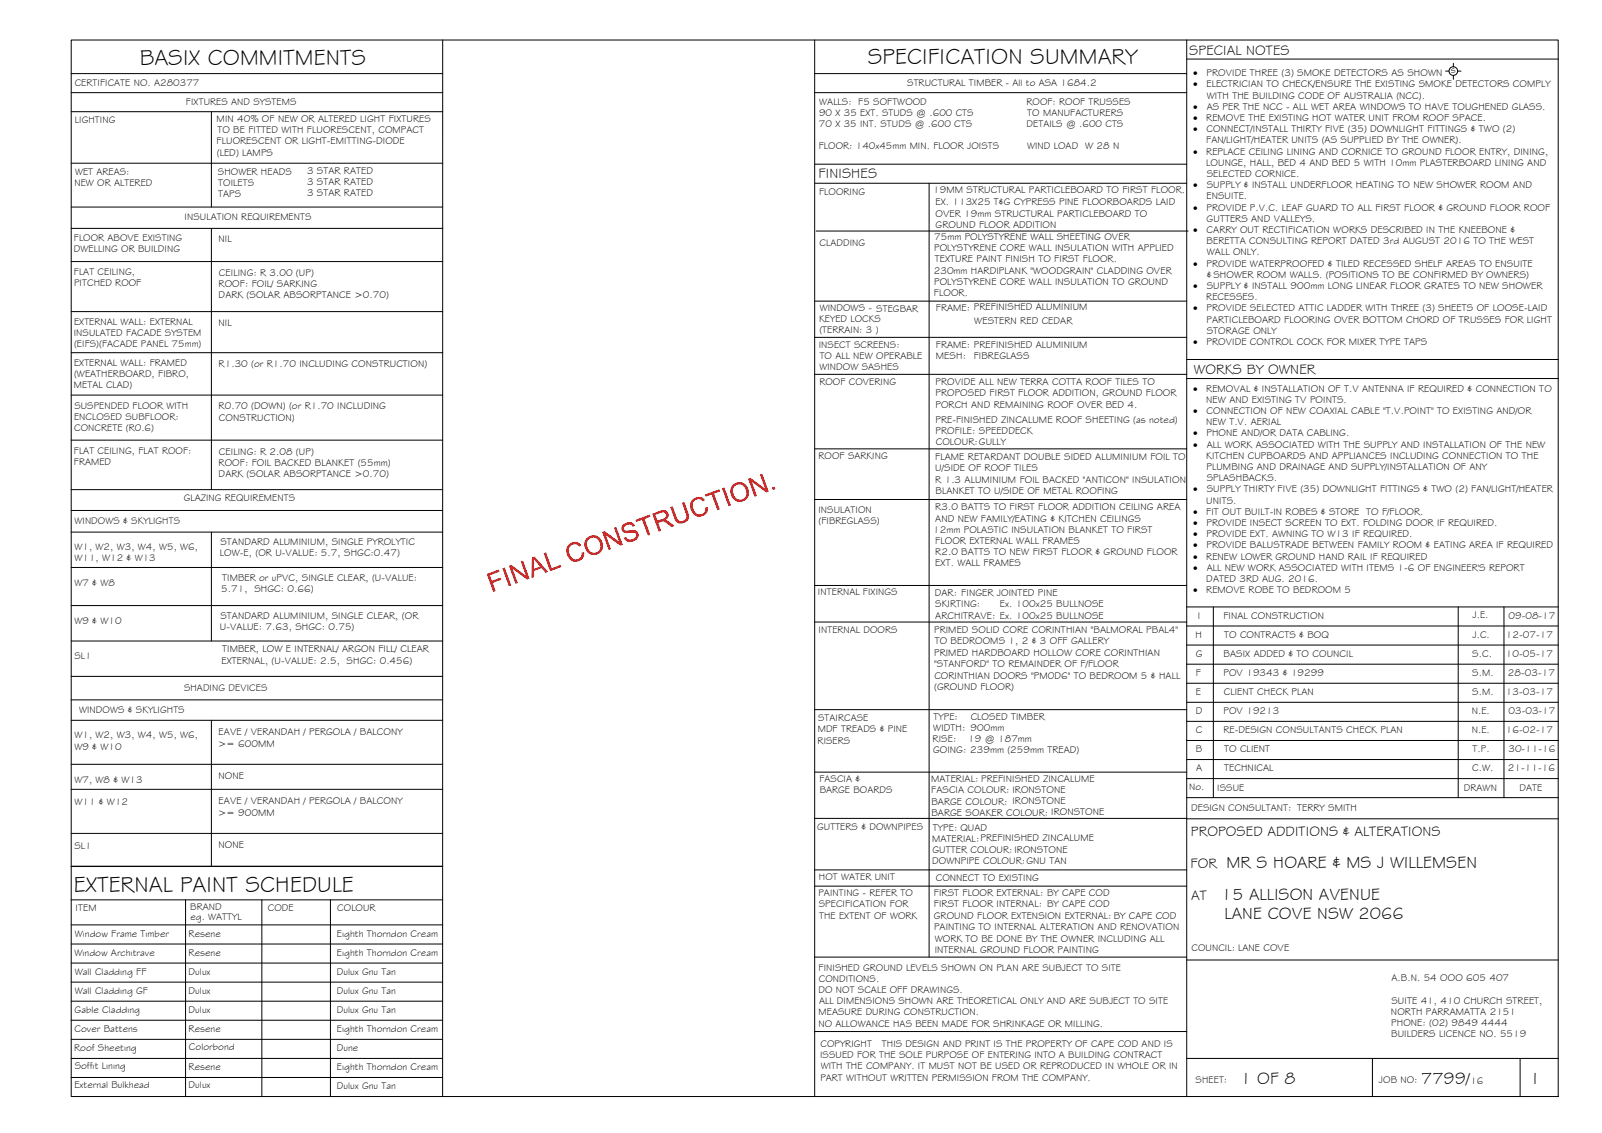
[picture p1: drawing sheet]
<svg xmlns="http://www.w3.org/2000/svg" width="420mm" height="297mm" viewBox="0 0 420 297" stroke-linecap="round" stroke-linejoin="round" font-family="sans-serif">
<defs><g id="words">
<g font-size="5.9">
<text x="36.7" y="17.2">BASIX COMMITMENTS</text>
<text x="227.6" y="16.8">SPECIFICATION SUMMARY</text>
<text x="19.4" y="233.8">EXTERNAL PAINT SCHEDULE</text>
</g>
<g font-size="4.5">
<text x="321.7" y="227.6">MR S HOARE &amp; MS J WILLEMSEN</text>
<text x="320.3" y="235.9">15 ALLISON AVENUE</text>
<text x="321.2" y="240.9">LANE COVE NSW 2066</text>
<text x="325.3" y="284.2">1 OF 8</text>
<text x="372.7" y="284.1">7799/</text>
<text x="402.1" y="284.2">I</text>
</g>
<g font-size="3.7">
<text x="311.9" y="14.3">SPECIAL NOTES</text>
<text x="214.7" y="46.6">FINISHES</text>
<text x="313.1" y="98.1">WORKS BY OWNER</text>
<text x="312.3" y="219.2">PROPOSED ADDITIONS &amp; ALTERATIONS</text>
<text x="312.3" y="227.5">FOR</text>
<text x="312.4" y="235.9">AT</text>
</g>
<g font-size="2.6">
<text x="19.6" y="22.5">CERTIFICATE NO. A280377</text>
<text x="237.9" y="22.4">STRUCTURAL TIMBER - All to ASA 1684.2</text>
<text x="313" y="20">·</text>
<text x="313" y="22.9">·</text>
<text x="316.4" y="22.9">ELECTRICIAN TO CHECK/ENSURE THE EXISTING SMOKE DETECTORS COMPLY</text>
<text x="316.4" y="20">PROVIDE THREE (3) SMOKE DETECTORS AS SHOWN</text>
<text x="380.5" y="19.2">s</text>
<text x="48.8" y="27.5">FIXTURES AND SYSTEMS</text>
<text x="214.9" y="27.4">WALLS: F5 SOFTWOOD</text>
<text x="269.2" y="27.4">ROOF: ROOF TRUSSES</text>
<text x="313" y="28.8">·</text>
<text x="316.5" y="28.8">AS PER THE NCC - ALL WET AREA WINDOWS TO HAVE TOUGHENED GLASS.</text>
<text x="316.5" y="25.9">WITH THE BUILDING CODE OF AUSTRALIA (NCC).</text>
<text x="19.6" y="32.2">LIGHTING</text>
<text x="56.8" y="32">MIN 40% OF NEW OR ALTERED LIGHT FIXTURES</text>
<text x="57" y="35">TO BE FITTED WITH FLUORESCENT, COMPACT</text>
<text x="214.8" y="33.3">70 X 35 INT. STUDS @ .600 CTS</text>
<text x="214.8" y="30.4">90 X 35 EXT. STUDS @ .600 CTS</text>
<text x="269.2" y="33.3">DETAILS @ .600 CTS</text>
<text x="269.4" y="30.4">TO MANUFACTURERS</text>
<text x="313" y="31.7">·</text>
<text x="313" y="34.7">·</text>
<text x="316.4" y="31.7">REMOVE THE EXISTING HOT WATER UNIT FROM ROOF SPACE.</text>
<text x="316.5" y="34.7">CONNECT/INSTALL THIRTY FIVE (35) DOWNLIGHT FITTINGS &amp; TWO (2)</text>
<text x="56.8" y="37.9">FLUORESCENT OR LIGHT-EMITTING-DIODE</text>
<text x="56.9" y="40.8">(LED) LAMPS</text>
<text x="214.7" y="39.2">FLOOR: 140x45mm MIN. FLOOR JOISTS</text>
<text x="269.4" y="39.2">WIND LOAD W 28 N</text>
<text x="313" y="40.5">·</text>
<text x="316.4" y="37.6">FAN/LIGHT/HEATER UNITS (AS SUPPLIED BY THE OWNER).</text>
<text x="316.4" y="40.5">REPLACE CEILING LINING AND CORNICE TO GROUND FLOOR ENTRY, DINING,</text>
<text x="19.7" y="45.8">WET AREAS:</text>
<text x="57.2" y="45.8">SHOWER HEADS</text>
<text x="80.5" y="45.6">3 STAR RATED</text>
<text x="316.4" y="43.5">LOUNGE, HALL, BED 4 AND BED 5 WITH 10mm PLASTERBOARD LINING AND</text>
<text x="316.5" y="46.4">SELECTED CORNICE.</text>
<text x="19.5" y="48.7">NEW OR ALTERED</text>
<text x="57.2" y="48.7">TOILETS</text>
<text x="57.2" y="51.7">TAPS</text>
<text x="80.5" y="48.6">3 STAR RATED</text>
<text x="80.5" y="51.5">3 STAR RATED</text>
<text x="214.8" y="51.2">FLOORING</text>
<text x="244.8" y="50.7">19MM STRUCTURAL PARTICLEBOARD TO FIRST FLOOR.</text>
<text x="245.3" y="53.9">EX. 113X25 T&amp;G CYPRESS PINE FLOORBOARDS LAID</text>
<text x="313" y="49.3">·</text>
<text x="316.4" y="52.3">ENSUITE.</text>
<text x="316.5" y="49.3">SUPPLY &amp; INSTALL UNDERFLOOR HEATING TO NEW SHOWER ROOM AND</text>
<text x="48.4" y="57.8">INSULATION REQUIREMENTS</text>
<text x="245.4" y="56.8">OVER 19mm STRUCTURAL PARTICLEBOARD TO</text>
<text x="245.4" y="59.7">GROUND FLOOR ADDITION</text>
<text x="313" y="55.2">·</text>
<text x="316.4" y="55.2">PROVIDE P.V.C. LEAF GUARD TO ALL FIRST FLOOR &amp; GROUND FLOOR ROOF</text>
<text x="316.5" y="58.2">GUTTERS AND VALLEYS.</text>
<text x="19.4" y="63.2">FLOOR ABOVE EXISTING</text>
<text x="57.3" y="63.4">NIL</text>
<text x="214.9" y="64.4">CLADDING</text>
<text x="245" y="62.9">75mm POLYSTYRENE WALL SHEETING OVER</text>
<text x="245" y="65.8">POLYSTYRENE CORE WALL INSULATION WITH APPLIED</text>
<text x="313" y="61.1">·</text>
<text x="316.4" y="64">BERETTA CONSULTING REPORT DATED 3rd AUGUST 2016 TO THE WEST</text>
<text x="316.5" y="61.1">CARRY OUT RECTIFICATION WORKS DESCRIBED IN THE KNEEBONE &amp;</text>
<text x="19.4" y="66.1">DWELLING OR BUILDING</text>
<text x="244.9" y="71.8">230mm HARDIPLANK &quot;WOODGRAIN&quot; CLADDING OVER</text>
<text x="245.2" y="68.8">TEXTURE PAINT FINISH TO FIRST FLOOR.</text>
<text x="313" y="69.9">·</text>
<text x="316.4" y="69.9">PROVIDE WATERPROOFED &amp; TILED RECESSED SHELF AREAS TO ENSUITE</text>
<text x="316.5" y="67">WALL ONLY.</text>
<text x="19.4" y="72.1">FLAT CEILING,</text>
<text x="19.4" y="75">PITCHED ROOF</text>
<text x="57.3" y="75.2">ROOF: FOIL/ SARKING</text>
<text x="57.4" y="72.3">CEILING: R 3.00 (UP)</text>
<text x="244.9" y="77.7">FLOOR.</text>
<text x="245" y="74.8">POLYSTYRENE CORE WALL INSULATION TO GROUND</text>
<text x="313" y="75.8">·</text>
<text x="316.5" y="72.8">&amp; SHOWER ROOM WALLS. (POSITIONS TO BE CONFIRMED BY OWNERS)</text>
<text x="316.5" y="75.8">SUPPLY &amp; INSTALL 900mm LONG LINEAR FLOOR GRATES TO NEW SHOWER</text>
<text x="57.3" y="78.2">DARK (SOLAR ABSORPTANCE &gt;0.70)</text>
<text x="215" y="81.4">WINDOWS - STEGBAR</text>
<text x="245.5" y="81.5">FRAME: PREFINISHED ALUMINIUM</text>
<text x="313" y="81.7">·</text>
<text x="316.4" y="78.7">RECESSES.</text>
<text x="316.4" y="81.7">PROVIDE SELECTED ATTIC LADDER WITH THREE (3) SHEETS OF LOOSE-LAID</text>
<text x="19.4" y="88.2">INSULATED FACADE SYSTEM</text>
<text x="19.4" y="85.2">EXTERNAL WALL: EXTERNAL</text>
<text x="57.3" y="85.4">NIL</text>
<text x="214.8" y="84.4">KEYED LOCKS</text>
<text x="214.9" y="87.3">(TERRAIN: 3 )</text>
<text x="255.5" y="84.9">WESTERN RED CEDAR</text>
<text x="316.4" y="84.6">PARTICLEBOARD FLOORING OVER BOTTOM CHORD OF TRUSSES FOR LIGHT</text>
<text x="316.5" y="87.5">STORAGE ONLY</text>
<text x="19.4" y="96">EXTERNAL WALL: FRAMED</text>
<text x="19.4" y="91.1">(EIFS)(FACADE PANEL 75mm)</text>
<text x="214.7" y="91.1">INSECT SCREENS:</text>
<text x="215" y="94.1">TO ALL NEW OPERABLE</text>
<text x="245.5" y="91.3">FRAME: PREFINISHED ALUMINIUM</text>
<text x="245.5" y="94.2">MESH:</text>
<text x="255.4" y="94.1">FIBREGLASS</text>
<text x="313" y="90.5">·</text>
<text x="316.4" y="90.5">PROVIDE CONTROL COCK FOR MIXER TYPE TAPS</text>
<text x="19.4" y="101.8">METAL CLAD)</text>
<text x="19.4" y="98.9">(WEATHERBOARD, FIBRO,</text>
<text x="57.3" y="96.2">R1.30 (or R1.70 INCLUDING CONSTRUCTION)</text>
<text x="214.9" y="100.9">ROOF COVERING</text>
<text x="214.9" y="97">WINDOW SASHES</text>
<text x="245.3" y="101">PROVIDE ALL NEW TERRA COTTA ROOF TILES TO</text>
<text x="19.5" y="107.1">SUSPENDED FLOOR WITH</text>
<text x="57.3" y="107.3">R0.70 (DOWN) (or R1.70 INCLUDING</text>
<text x="245.3" y="103.9">PROPOSED FIRST FLOOR ADDITION, GROUND FLOOR</text>
<text x="245.3" y="106.9">PORCH AND REMAINING ROOF OVER BED 4.</text>
<text x="313" y="102.7">·</text>
<text x="316.4" y="102.7">REMOVAL &amp; INSTALLATION OF T.V ANTENNA IF REQUIRED &amp; CONNECTION TO</text>
<text x="316.4" y="105.6">NEW AND EXISTING TV POINTS.</text>
<text x="19.4" y="110.1">ENCLOSED SUBFLOOR:</text>
<text x="19.5" y="113">CONCRETE (R0.6)</text>
<text x="57.4" y="110.3">CONSTRUCTION)</text>
<text x="245.3" y="110.8">PRE-FINISHED ZINCALUME ROOF SHEETING (as noted)</text>
<text x="245.3" y="113.7">PROFILE: SPEEDDECK</text>
<text x="313" y="108.6">·</text>
<text x="316.4" y="111.5">NEW T.V. AERIAL</text>
<text x="316.5" y="108.6">CONNECTION OF NEW COAXIAL CABLE &quot;T.V.POINT&quot; TO EXISTING AND/OR</text>
<text x="19.4" y="119">FLAT CEILING, FLAT ROOF:</text>
<text x="57.4" y="119.2">CEILING: R 2.08 (UP)</text>
<text x="245.4" y="116.6">COLOUR:GULLY</text>
<text x="313" y="114.4">·</text>
<text x="313" y="117.4">·</text>
<text x="316.4" y="114.4">PHONE AND/OR DATA CABLING.</text>
<text x="316.5" y="117.4">ALL WORK ASSOCIATED WITH THE SUPPLY AND INSTALLATION OF THE NEW</text>
<text x="19.4" y="121.9">FRAMED</text>
<text x="57.3" y="122.2">ROOF: FOIL BACKED BLANKET (55mm)</text>
<text x="57.3" y="125.1">DARK (SOLAR ABSORPTANCE &gt;0.70)</text>
<text x="214.7" y="120.5">ROOF SARKING</text>
<text x="245.3" y="120.5">FLAME RETARDANT DOUBLE SIDED ALUMINIUM FOIL TO</text>
<text x="245.3" y="123.5">U/SIDE OF ROOF TILES</text>
<text x="316.4" y="120.3">KITCHEN CUPBOARDS AND APPLIANCES INCLUDING CONNECTION TO THE</text>
<text x="316.4" y="123.2">PLUMBING AND DRAINAGE AND SUPPLY/INSTALLATION OF ANY</text>
<text x="48.2" y="131.5">GLAZING REQUIREMENTS</text>
<text x="245.3" y="126.6">R 1.3 ALUMINIUM FOIL BACKED &quot;ANTICON&quot; INSULATION</text>
<text x="245.4" y="129.6">BLANKET TO U/SIDE OF METAL ROOFING</text>
<text x="313" y="129.1">·</text>
<text x="316.5" y="126.2">SPLASHBACKS.</text>
<text x="316.5" y="129.1">SUPPLY THIRTY FIVE (35) DOWNLIGHT FITTINGS &amp; TWO (2) FAN/LIGHT/HEATER</text>
<text x="19.5" y="137.3">WINDOWS &amp; SKYLIGHTS</text>
<text x="214.6" y="134.5">INSULATION</text>
<text x="214.7" y="137.4">(FIBREGLASS)</text>
<text x="245.3" y="133.8">R3.0 BATTS TO FIRST FLOOR ADDITION CEILING AREA</text>
<text x="245.3" y="136.7">AND NEW FAMILY/EATING &amp; KITCHEN CEILINGS</text>
<text x="313" y="135">·</text>
<text x="313" y="137.9">·</text>
<text x="316.4" y="132.1">UNITS.</text>
<text x="316.4" y="135">FIT OUT BUILT-IN ROBES &amp; STORE TO F/FLOOR.</text>
<text x="316.4" y="137.9">PROVIDE INSECT SCREEN TO EXT. FOLDING DOOR IF REQUIRED.</text>
<text x="57.8" y="142.9">STANDARD ALUMINIUM, SINGLE PYROLYTIC</text>
<text x="244.8" y="139.7">12mm POLASTIC INSULATION BLANKET TO FIRST</text>
<text x="245.3" y="142.6">FLOOR EXTERNAL WALL FRAMES</text>
<text x="313" y="140.9">·</text>
<text x="313" y="143.8">·</text>
<text x="316.4" y="140.9">PROVIDE EXT. AWNING TO W13 IF REQUIRED.</text>
<text x="316.4" y="143.8">PROVIDE BALUSTRADE BETWEEN FAMILY ROOM &amp; EATING AREA IF REQUIRED</text>
<text x="19.5" y="144.2">W1, W2, W3, W4, W5, W6,</text>
<text x="19.5" y="147.2">W11, W12 &amp; W13</text>
<text x="57.7" y="145.9">LOW-E, (OR U-VALUE: 5.7, SHGC:0.47)</text>
<text x="245.3" y="145.6">R2.0 BATTS TO NEW FIRST FLOOR &amp; GROUND FLOOR</text>
<text x="245.3" y="148.5">EXT. WALL FRAMES</text>
<text x="313" y="146.7">·</text>
<text x="313" y="149.7">·</text>
<text x="316.4" y="146.7">RENEW LOWER GROUND HAND RAIL IF REQUIRED</text>
<text x="316.5" y="149.7">ALL NEW WORK ASSOCIATED WITH ITEMS 1-6 OF ENGINEER'S REPORT</text>
<text x="19.5" y="153.5">W7 &amp; W8</text>
<text x="58" y="155.1">5.71, SHGC: 0.66)</text>
<text x="58.3" y="152.2">TIMBER or uPVC, SINGLE CLEAR, (U-VALUE:</text>
<text x="313" y="155.5">·</text>
<text x="316.4" y="155.5">REMOVE ROBE TO BEDROOM 5</text>
<text x="316.4" y="152.6">DATED 3RD AUG. 2016.</text>
<text x="214.5" y="156.1">INTERNAL FIXINGS</text>
<text x="245.2" y="156.3">DAR: FINGER JOINTED PINE</text>
<text x="245.3" y="159.3">SKIRTING:</text>
<text x="262.3" y="159.2">Ex. 100x25 BULLNOSE</text>
<text x="19.5" y="163.5">W9 &amp; W10</text>
<text x="57.7" y="165.2">U-VALUE: 7.63, SHGC: 0.75)</text>
<text x="57.8" y="162.2">STANDARD ALUMINIUM, SINGLE CLEAR, (OR</text>
<text x="214.7" y="165.9">INTERNAL DOORS</text>
<text x="245" y="165.9">PRIMED SOLID CORE CORINTHIAN &quot;BALMORAL PBAL4&quot;</text>
<text x="245.3" y="162.2">ARCHITRAVE: Ex. 100x25 BULLNOSE</text>
<text x="313.6" y="167.2">H</text>
<text x="314.1" y="162.2">I</text>
<text x="320.9" y="162.2">FINAL CONSTRUCTION</text>
<text x="321.1" y="167.2">TO CONTRACTS &amp; BOQ</text>
<text x="386.2" y="167.1">J.C.</text>
<text x="386.2" y="162.2">J.E.</text>
<text x="395" y="167.3">12-07-17</text>
<text x="395.6" y="162.3">09-08-17</text>
<text x="19.5" y="172.8">SL1</text>
<text x="58.1" y="174">EXTERNAL, (U-VALUE: 2.5, SHGC: 0.456)</text>
<text x="58.3" y="171">TIMBER, LOW E INTERNAL/ ARGON FILL/ CLEAR</text>
<text x="245" y="171.9">PRIMED HARDBOARD HOLLOW CORE CORINTHIAN</text>
<text x="245.2" y="168.8">TO BEDROOMS 1, 2 &amp; 3 OFF GALLERY</text>
<text x="313.7" y="172.2">G</text>
<text x="320.9" y="172.2">BASIX ADDED &amp; TO COUNCIL</text>
<text x="386.1" y="172.1">S.C.</text>
<text x="395" y="172.3">10-05-17</text>
<text x="245" y="174.9">&quot;STANFORD&quot; TO REMAINDER OF F/FLOOR</text>
<text x="245.1" y="177.9">CORINTHIAN DOORS &quot;PM0D6&quot; TO BEDROOM 5 &amp; HALL</text>
<text x="313.6" y="177.2">F</text>
<text x="320.9" y="177.2">POV 19343 &amp; 19299</text>
<text x="386.1" y="177.2">S.M.</text>
<text x="395.5" y="177.3">28-03-17</text>
<text x="48.3" y="181.1">SHADING DEVICES</text>
<text x="245" y="180.9">(GROUND FLOOR)</text>
<text x="313.6" y="182.2">E</text>
<text x="321" y="182.2">CLIENT CHECK PLAN</text>
<text x="386.1" y="182.2">S.M.</text>
<text x="395" y="182.3">13-03-17</text>
<text x="20.7" y="187">WINDOWS &amp; SKYLIGHTS</text>
<text x="214.6" y="189.1">STAIRCASE</text>
<text x="244.8" y="191.6">WIDTH: 900mm</text>
<text x="244.8" y="188.7">TYPE:</text>
<text x="254.6" y="188.7">CLOSED TIMBER</text>
<text x="313.6" y="187.2">D</text>
<text x="320.9" y="187.2">POV 19213</text>
<text x="386" y="187.1">N.E.</text>
<text x="395.6" y="187.3">03-03-17</text>
<text x="19.5" y="193.6">W1, W2, W3, W4, W5, W6,</text>
<text x="19.5" y="196.5">W9 &amp; W10</text>
<text x="57.2" y="195.7">&gt;= 600MM</text>
<text x="57.3" y="192.8">EAVE / VERANDAH / PERGOLA / BALCONY</text>
<text x="214.4" y="195">RISERS</text>
<text x="214.5" y="192">MDF TREADS &amp; PINE</text>
<text x="244.6" y="194.5">RISE:</text>
<text x="244.7" y="197.4">GOING: 239mm (259mm TREAD)</text>
<text x="253.9" y="194.5">19 @ 187mm</text>
<text x="313.7" y="197.2">B</text>
<text x="313.7" y="192.2">C</text>
<text x="320.9" y="192.2">RE-DESIGN CONSULTANTS CHECK PLAN</text>
<text x="321.1" y="197.2">TO CLIENT</text>
<text x="386" y="192.1">N.E.</text>
<text x="386.2" y="197.1">T.P.</text>
<text x="395" y="192.3">16-02-17</text>
<text x="395.6" y="197.3">30-11-16</text>
<text x="313.7" y="202.2">A</text>
<text x="321.1" y="202.2">TECHNICAL</text>
<text x="386.1" y="202.2">C.W.</text>
<text x="395.5" y="202.3">21-11-16</text>
<text x="19.5" y="205.2">W7, W8 &amp; W13</text>
<text x="57.3" y="204.3">NONE</text>
<text x="214.9" y="205">FASCIA &amp;</text>
<text x="215" y="208">BARGE BOARDS</text>
<text x="244.2" y="205.1">MATERIAL: PREFINISHED ZINCALUME</text>
<text x="244.2" y="208">FASCIA COLOUR: IRONSTONE</text>
<text x="311.9" y="207.1">No.</text>
<text x="319.3" y="207.3">ISSUE</text>
<text x="383.9" y="207.5">DRAWN</text>
<text x="398.5" y="207.4">DATE</text>
<text x="19.5" y="210.9">W11 &amp; W12</text>
<text x="57.2" y="213.8">&gt;= 900MM</text>
<text x="57.3" y="210.9">EAVE / VERANDAH / PERGOLA / BALCONY</text>
<text x="244.3" y="210.9">BARGE COLOUR: IRONSTONE</text>
<text x="244.3" y="213.9">BARGE SOAKER COLOUR: IRONSTONE</text>
<text x="312.4" y="212.6">DESIGN CONSULTANT: TERRY SMITH</text>
<text x="214.3" y="217.7">GUTTERS &amp; DOWNPIPES</text>
<text x="244.5" y="220.7">MATERIAL:PREFINISHED ZINCALUME</text>
<text x="244.7" y="217.8">TYPE: QUAD</text>
<text x="19.5" y="222.5">SL1</text>
<text x="57.3" y="222.4">NONE</text>
<text x="244.5" y="226.6">DOWNPIPE COLOUR:GNU TAN</text>
<text x="244.5" y="223.7">GUTTER COLOUR: IRONSTONE</text>
<text x="214.8" y="230.8">HOT WATER UNIT</text>
<text x="245.4" y="230.9">CONNECT TO EXISTING</text>
<text x="19.8" y="238.9">ITEM</text>
<text x="49.9" y="238.6">BRAND</text>
<text x="70.3" y="238.9">CODE</text>
<text x="88.5" y="238.8">COLOUR</text>
<text x="214.7" y="235">PAINTING - REFER TO</text>
<text x="214.7" y="237.9">SPECIFICATION FOR</text>
<text x="244.9" y="235">FIRST FLOOR EXTERNAL: BY CAPE COD</text>
<text x="244.9" y="237.9">FIRST FLOOR INTERNAL: BY CAPE COD</text>
<text x="19.6" y="245.5">Window Frame Timber</text>
<text x="49.5" y="245.6">Resene</text>
<text x="50" y="241.1">eg. WATTYL</text>
<text x="88.4" y="245.5">Eighth Thorndon Cream</text>
<text x="214.8" y="240.8">THE EXTENT OF WORK</text>
<text x="244.9" y="240.8">GROUND FLOOR EXTENSION EXTERNAL: BY CAPE COD</text>
<text x="245" y="243.9">PAINTING TO INTERNAL ALTERATION AND RENOVATION</text>
<text x="19.5" y="250.5">Window Architrave</text>
<text x="49.5" y="250.6">Resene</text>
<text x="88.4" y="250.5">Eighth Thorndon Cream</text>
<text x="245.1" y="246.9">WORK TO BE DONE BY THE OWNER INCLUDING ALL</text>
<text x="245.1" y="249.9">INTERNAL GROUND FLOOR PAINTING</text>
<text x="312.5" y="249.3">COUNCIL: LANE COVE</text>
<text x="19.6" y="255.5">Wall Cladding FF</text>
<text x="49.5" y="255.5">Dulux</text>
<text x="88.3" y="255.5">Dulux Gnu Tan</text>
<text x="214.7" y="254.5">FINISHED GROUND LEVELS SHOWN ON PLAN ARE SUBJECT TO SITE</text>
<text x="214.8" y="257.4">CONDITIONS.</text>
<text x="364.9" y="257.3">A.B.N. 54 OOO 605 407</text>
<text x="19.6" y="260.6">Wall Cladding GF</text>
<text x="49.5" y="260.5">Dulux</text>
<text x="88.3" y="260.5">Dulux Gnu Tan</text>
<text x="214.7" y="260.3">DO NOT SCALE OFF DRAWINGS.</text>
<text x="214.8" y="263.3">ALL DIMENSIONS SHOWN ARE THEORETICAL ONLY AND ARE SUBJECT TO SITE</text>
<text x="364.9" y="263.1">SUITE 41, 410 CHURCH STREET,</text>
<text x="19.6" y="265.5">Gable Cladding</text>
<text x="49.5" y="265.5">Dulux</text>
<text x="88.3" y="265.5">Dulux Gnu Tan</text>
<text x="214.7" y="269.1">NO ALLOWANCE HAS BEEN MADE FOR SHRINKAGE OR MILLING.</text>
<text x="214.7" y="266.2">MEASURE DURING CONSTRUCTION.</text>
<text x="364.8" y="266">NORTH PARRAMATTA 2151</text>
<text x="364.9" y="269">PHONE: (02) 9849 4444</text>
<text x="19.5" y="275.4">Roof Sheeting</text>
<text x="19.6" y="270.5">Cover Battens</text>
<text x="49.5" y="270.6">Resene</text>
<text x="49.6" y="275.4">Colorbond</text>
<text x="88.3" y="275.5">Dune</text>
<text x="88.4" y="270.5">Eighth Thorndon Cream</text>
<text x="215.2" y="274.5">COPYRIGHT</text>
<text x="231.3" y="274.5">THIS DESIGN AND PRINT IS THE PROPERTY OF CAPE COD AND IS</text>
<text x="364.9" y="271.9">BUILDERS LICENCE NO. 5519</text>
<text x="19.6" y="280.4">Soffit Lining</text>
<text x="49.5" y="280.6">Resene</text>
<text x="88.4" y="280.5">Eighth Thorndon Cream</text>
<text x="215.1" y="277.4">ISSUED FOR THE SOLE PURPOSE OF ENTERING INTO A BUILDING CONTRACT</text>
<text x="215.3" y="280.4">WITH THE COMPANY. IT MUST NOT BE USED OR REPRODUCED IN WHOLE OR IN</text>
<text x="19.5" y="285.4">External Bulkhead</text>
<text x="49.5" y="285.3">Dulux</text>
<text x="88.3" y="285.5">Dulux Gnu Tan</text>
<text x="215.2" y="283.3">PART WITHOUT WRITTEN PERMISSION FROM THE COMPANY.</text>
<text x="313.6" y="283.8">SHEET:</text>
<text x="361.7" y="283.9">JOB NO:</text>
<text x="385.6" y="284.1">16</text>
</g>
</g></defs>
<!-- layer: BORDER -->
<g fill="none" stroke="#000" stroke-width=".26">
<path d="M18.7 10.5h390v277h-390zM116.1 10.5v277M213.7 19.3h97.5M213.7 10.5v277M311.2 15.5h97.5M311.2 10.5v277M213.7 24.3h97.5M213.8 48h97.4M213.8 43h97.4M243.7 48v202.9M213.7 78.9h97.5M214 60.6h97.6"/>
<path d="M213.7 98.1h97.5M213.7 88.4h97.5M311.2 94.2h97.5M311.2 99.2h97.5M213.7 117.7h97.5M213.7 131h97.5M213.7 153.5h97.5M311.2 159.1h97.5M318.2 159.1v50M382.4 159.1v50M394.4 159.1v50M213.7 163.1h97.5"/>
<path d="M311.2 179.1h97.5M311.2 174.1h97.5M311.2 169.1h97.5M311.2 164.1h97.5M213.7 186h97.5M311.2 199.1h97.5M311.2 194.1h97.5M311.2 189.1h97.5M311.2 184.1h97.5M213.7 214.6h97.5M213.7 202.4h97.5M311.2 204.1h97.5"/>
<path d="M311.2 214.7h97.5M311.2 209.1h97.5M18.7 235.9h97.4M48.7 235.9v51.6M68.7 235.9v51.6M86.7 235.9v51.6M116.1 227.1h-97.4h97.4M213.7 228.1h97.5M213.7 232.3h97.5M18.7 242.5h97.4M18.7 247.5h97.4M18.7 252.5h97.4"/>
<path d="M18.7 257.5h97.4M213.7 250.9h97.5M311.2 251.7h97.5M18.7 277.5h97.4M18.7 262.5h97.4M18.7 267.5h97.4M18.7 272.5h97.4M213.7 270.4h97.5M311.2 277.5h97.5M359.9 277.5v10M398.7 277.5v10M18.7 282.5h97.4"/>
</g>
<!-- layer: BASIX -->
<g fill="none" stroke="#000" stroke-width=".26">
<path d="M18.7 19.3h97.4M18.7 24.3h97.4M18.7 29.3h97.4M55.4 29.3v25M18.7 42.8h97.4M18.7 54.3h97.4M18.7 59.9h97.4M55.4 59.9v68.5M18.7 68.6h97.4M18.7 81.7h97.4M18.7 92.5h97.4M18.7 103.6h97.4"/>
<path d="M18.7 115.4h97.4M18.7 133.8h97.4M18.7 139.5h97.4M18.7 128.4h97.4M55.4 139.5v28.6M18.7 148.8h97.4M18.7 158.8h97.4M18.7 168.1h97.4M18.7 177.3h97.4M18.7 183.5h97.4M18.7 188.8h97.4M55.4 188.8v38.3"/>
<path d="M18.7 200.4h97.4M18.7 206.9h97.4M18.7 218.5h97.4"/>
</g>
<!-- layer: SERVICES -->
<g fill="none" stroke="#000" stroke-width=".26">
<path d="M379.1 18.6h.9M381.2 16.6v.9M381.2 19.8v1M382.3 18.6h.9"/>
<circle cx="381.2" cy="18.6" r="1.13"/>
</g>
<!-- layer: Stamp - Final Construction -->
<g fill="#f00">
<path d="M127.7 150.5l3.1-1.2 .2 .6-2.5 .9 .5 1.5 2.2-.8 .2 .5-2.2 .8 .8 2.2-.6 .2z"/>
<path d="M131.7 149l.7-.2 1.7 4.7-.6 .2z"/>
<path d="M133.5 148.4l.6-.3 3.8 2.8-1.3-3.7 .6-.2 1.7 4.7-.7 .2-3.8-2.7 1.4 3.6-.6 .2z"/>
<path d="M142.6 145l.6-.2 1.5 4.2 2.3-.9 .2 .6-2.9 1z"/>
<path d="M149.3 142.7l.8-.5 1-.1 .8 .3 .5 .4-.5 .5-.8-.6-.9 .1-.8 .6-.2 1 .6 1.6 1 .7 1.2-.3 .4-.5 .1-1 .7-.1v.9l-.6 .9-.8 .5-1.1 .2-.7-.2-.6-.6-.5-.7-.4-1.2 .2-1.1z"/>
<path d="M157.9 139.5l.7-.3 3.8 2.8-1.4-3.7 .6-.2 1.7 4.7-.6 .3-3.8-2.8 1.3 3.6-.6 .3z"/>
<path d="M163.4 137.5l1.3-.6 1.2 .2 .6 .8-.6 .2-.5-.5h-.8l-.8 .5-.1 .7 .6 .3 1.5-.1 1 .1 .5 .5 .2 .6-.2 .9-.9 .7-1.4 .3-1-.4-.4-.7 .6-.2 .5 .5 .9 .1 .8-.3 .5-.7a1.11 1.11 0 0 0-1.8-.7h-1.2l-.7-.5-.2-.8z"/>
<path d="M166.7 136.3l3.7-1.4 .2 .6-1.6 .6 1.5 4.1-.6 .2-1.5-4.1-1.5 .5z"/>
<path d="M175.8 133l.6-.3 1.4 3.6 .5 .3 .8-.1 .8-.4 .2-.6-1.2-3.7 .6-.2 1.2 3.4v.7l-.4 .8-1.4 .7h-.7l-.6-.2-.6-.8z"/>
<path d="M181.6 131l1.5-.7 1 .1 .6 .5 .2 .2-.6 .4-.8-.6-1.1 .2-.6 .5-.2 .9 .6 1.7 .5 .5 .7 .2 1.1-.4 .4-.6 .1-.8 .7-.1-.1 1-.5 .8-.9 .5-1 .2-.7-.3-.7-.5-.5-.9-.3-1 .1-1.1z"/>
<path d="M184.9 129.6l3.7-1.3 .2 .6-1.5 .5 1.5 4.2-.6 .2-1.6-4.2-1.5 .6z"/>
<path d="M189.4 128l.6-.2 1.7 4.7-.6 .2z"/>
<path d="M196.2 125.5l.6-.2 3.8 2.8-1.3-3.7 .6-.2 1.7 4.7-.6 .2-3.8-2.8 1.3 3.7-.6 .2z"/>
<path d="M202.5 127.8l.6-.2 .3 .6-.7 .3z"/>
<path d="M139.5 146.2l.7-.3 3.6 4-.7 .3-1.1-1.3-1.9 .8v1.6l-.7 .2zM140 146.5l.1 2.6 1.6-.6z"/>
<path d="M153.9 141.1l.8-.5 .9-.3 .9 .2 .8 .5 .5 .8 .4 1.2-.2 1-.6 .9-.9 .5-1 .1-1.4-.7-.5-.8-.3-1.3 .2-1zM154.5 141.3l-.6 1 .1 .8 .4 1 1 .8 1.3-.2 .5-.4 .3-.8-.1-.8-.4-1-.6-.5-.6-.3z"/>
<path d="M171.1 134.7l2.7-1 .8 .1 .6 .6 .2 .7-.3 .7-.7 .6 .9 .2 1.6 1.3-.8 .3-1.7-1.3-.4-.2-.6 .1-.8 .3 .8 2.1-.6 .2zM171.9 135l.5 1.5 1.9-.7 .4-.7-.2-.5-.5-.3z"/>
<path d="M192.1 127.2l1-.6 1-.2 1 .3 .7 .6 .5 1.1 .2 .9-.2 .9-.6 .7-.7 .5-1.2 .2-.7-.2-.8-.6-.4-.7-.4-1.2 .2-.9zM192.8 127.4l-.6 1 .1 1 .5 .9 1.1 .7 1.2-.3 .5-.5 .2-.7-.1-.8-.4-.9-.5-.6-.7-.2-.8 .1z"/>
</g>
<use href="#words"/>
</svg>
